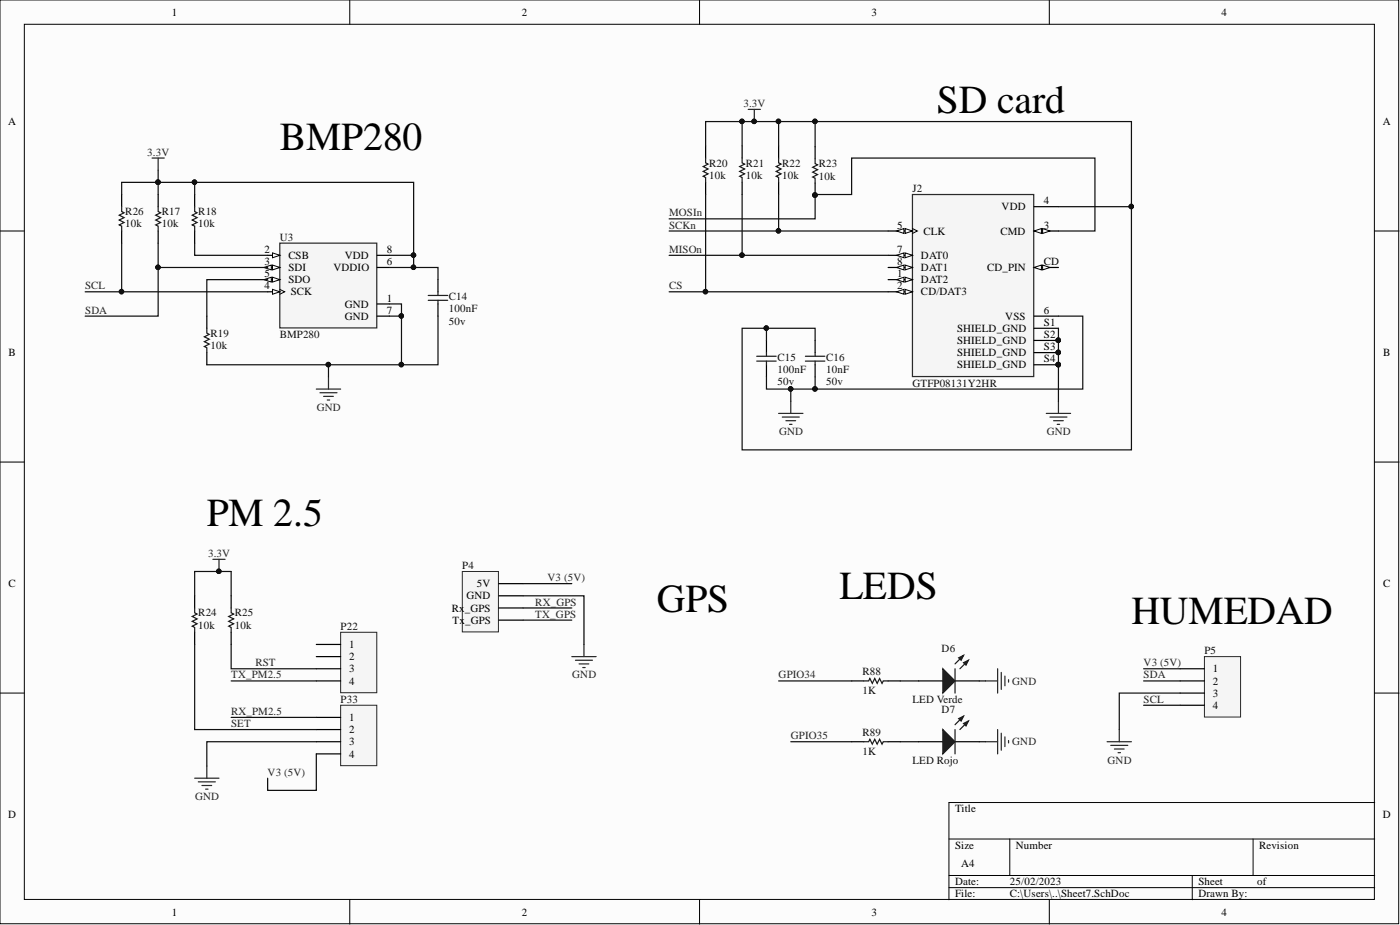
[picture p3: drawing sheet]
<svg xmlns="http://www.w3.org/2000/svg" width="292mm" height="193mm" viewBox="0 0 292 193" stroke-linecap="round" stroke-linejoin="round" font-family="sans-serif">
<defs><g id="words">
<g font-size="8.3">
<text x="195.5" y="23.6">SD card</text>
<text x="58.4" y="31.2">BMP280</text>
<text x="43.2" y="109.8">PM 2.5</text>
<text x="175.1" y="125.1">LEDS</text>
<text x="137.1" y="127.6">GPS</text>
<text x="236.1" y="130.1">HUMEDAD</text>
</g>
<g font-size="2.3">
<text x="35.9" y="3.3">1</text>
<text x="108.9" y="3.3">2</text>
<text x="181.8" y="3.3">3</text>
<text x="254.8" y="3.3">4</text>
<text x="1.7" y="26.1">A</text>
<text x="288.5" y="26.1">A</text>
<text x="187.2" y="47.7">5</text>
<text x="209" y="43.9">VDD</text>
<text x="217.8" y="42.6">4</text>
<text x="217.8" y="47.7">3</text>
<text x="55.2" y="52.8">2</text>
<text x="80.7" y="52.8">8</text>
<text x="187.2" y="52.8">7</text>
<text x="192.7" y="49">CLK</text>
<text x="208.7" y="49">CMD</text>
<text x="55.2" y="55.3">3</text>
<text x="55.2" y="57.8">5</text>
<text x="60.2" y="54">CSB</text>
<text x="60.2" y="56.6">SDI</text>
<text x="60.2" y="59.1">SDO</text>
<text x="69.6" y="56.6">VDDIO</text>
<text x="71.9" y="54">VDD</text>
<text x="80.7" y="55.3">6</text>
<text x="187.2" y="55.3">8</text>
<text x="187.2" y="57.8">1</text>
<text x="192.2" y="54">DAT0</text>
<text x="192.2" y="56.6">DAT1</text>
<text x="192.2" y="59.1">DAT2</text>
<text x="205.9" y="56.6">CD_PIN</text>
<text x="217.8" y="55.3">CD</text>
<text x="55.2" y="60.4">4</text>
<text x="60.7" y="61.6">SCK</text>
<text x="71.9" y="64.2">GND</text>
<text x="80.7" y="62.9">1</text>
<text x="80.7" y="65.4">7</text>
<text x="187.2" y="60.4">2</text>
<text x="192.2" y="61.6">CD/DAT3</text>
<text x="217.8" y="65.4">6</text>
<text x="71.9" y="66.7">GND</text>
<text x="199.7" y="69.2">SHIELD_GND</text>
<text x="199.7" y="71.8">SHIELD_GND</text>
<text x="209.8" y="66.7">VSS</text>
<text x="217.8" y="68">S1</text>
<text x="217.8" y="70.5">S2</text>
<text x="1.8" y="74.3">B</text>
<text x="199.7" y="74.3">SHIELD_GND</text>
<text x="199.7" y="76.9">SHIELD_GND</text>
<text x="217.8" y="73.1">S3</text>
<text x="217.8" y="75.6">S4</text>
<text x="288.6" y="74.3">B</text>
<text x="1.8" y="122.5">C</text>
<text x="97.3" y="125.1">GND</text>
<text x="99.5" y="122.5">5V</text>
<text x="288.6" y="122.5">C</text>
<text x="94.3" y="127.6">Rx</text>
<text x="94.4" y="130.1">Tx</text>
<text x="97" y="127.6">_GPS</text>
<text x="97" y="130.1">_GPS</text>
<text x="72.9" y="135.2">1</text>
<text x="72.9" y="137.7">2</text>
<text x="72.9" y="140.3">3</text>
<text x="72.9" y="142.8">4</text>
<text x="253.1" y="140.3">1</text>
<text x="253.1" y="142.8">2</text>
<text x="253.1" y="145.3">3</text>
<text x="253.1" y="147.9">4</text>
<text x="72.9" y="150.4">1</text>
<text x="72.9" y="153">2</text>
<text x="72.9" y="155.5">3</text>
<text x="72.9" y="158">4</text>
<text x="1.7" y="170.7">D</text>
<text x="199.3" y="169.4">Title</text>
<text x="288.5" y="170.7">D</text>
<text x="199.3" y="177.1">Size</text>
<text x="212" y="177.1">Number</text>
<text x="262.7" y="177.1">Revision</text>
<text x="199.3" y="184.7">Date:</text>
<text x="200.5" y="180.9">A4</text>
<text x="210.7" y="184.7">25/02/2023</text>
<text x="250" y="184.7">Sheet</text>
<text x="262.3" y="184.7">of</text>
<text x="35.9" y="191">1</text>
<text x="108.9" y="191">2</text>
<text x="181.8" y="191">3</text>
<text x="199.3" y="187.2">File:</text>
<text x="210.7" y="187.2">C:\Users\..\Sheet7.SchDoc</text>
<text x="250" y="187.2">Drawn By:</text>
<text x="254.8" y="191">4</text>
</g>
<g font-size="2.3" fill="#262626">
<text x="155.1" y="22.3">3.3V</text>
<text x="30.7" y="32.5">3.3V</text>
<text x="139.6" y="47.7">SCKn</text>
<text x="139.6" y="45.1">MOSIn</text>
<text x="139.6" y="52.8">MISOn</text>
<text x="17.8" y="60.4">SCL</text>
<text x="17.8" y="65.4">SDA</text>
<text x="139.6" y="60.4">CS</text>
<text x="66.1" y="85.7">GND</text>
<text x="162.5" y="90.8">GND</text>
<text x="218.4" y="90.8">GND</text>
<text x="43.4" y="116.2">3.3V</text>
<text x="114.2" y="121.3">V3 (5V)</text>
<text x="111.7" y="126.3">RX_GPS</text>
<text x="111.7" y="128.9">TX_GPS</text>
<text x="48.2" y="141.5">TX_PM2.5</text>
<text x="53.3" y="139">RST</text>
<text x="119.4" y="141.5">GND</text>
<text x="162.5" y="141.5">GPIO34</text>
<text x="211.2" y="142.8">GND</text>
<text x="238.6" y="141.5">SDA</text>
<text x="238.6" y="139">V3 (5V)</text>
<text x="48.2" y="149.2">RX_PM2.5</text>
<text x="238.6" y="146.6">SCL</text>
<text x="48.2" y="151.7">SET</text>
<text x="165" y="154.2">GPIO35</text>
<text x="211.2" y="155.5">GND</text>
<text x="55.8" y="161.8">V3 (5V)</text>
<text x="231.1" y="159.3">GND</text>
<text x="40.7" y="166.9">GND</text>
</g>
<g font-size="2.3" fill="#0e0e0e">
<text x="148" y="34.7">R20</text>
<text x="155.6" y="34.7">R21</text>
<text x="163.2" y="34.7">R22</text>
<text x="170.8" y="34.9">R23</text>
<text x="148" y="37.3">10k</text>
<text x="155.6" y="37.3">10k</text>
<text x="163.2" y="37.3">10k</text>
<text x="170.8" y="37.5">10k</text>
<text x="190.4" y="40.1">J2</text>
<text x="26.1" y="47.4">10k</text>
<text x="26.1" y="44.9">R26</text>
<text x="33.8" y="47.4">10k</text>
<text x="33.8" y="44.9">R17</text>
<text x="41.4" y="47.4">10k</text>
<text x="41.4" y="44.9">R18</text>
<text x="58.4" y="50.2">U3</text>
<text x="93.7" y="65.2">100nF</text>
<text x="93.7" y="62.7">C14</text>
<text x="43.9" y="70.3">R19</text>
<text x="58.4" y="70.5">BMP280</text>
<text x="93.7" y="67.7">50v</text>
<text x="43.9" y="72.8">10k</text>
<text x="162.2" y="77.9">100nF</text>
<text x="162.2" y="75.3">C15</text>
<text x="172.4" y="77.9">10nF</text>
<text x="172.4" y="75.3">C16</text>
<text x="162.2" y="80.4">50v</text>
<text x="172.4" y="80.4">50v</text>
<text x="190.4" y="80.7">GTFP08131Y2HR</text>
<text x="96.5" y="118.7">P4</text>
<text x="41.4" y="131.1">10k</text>
<text x="41.4" y="128.6">R24</text>
<text x="49" y="131.1">10k</text>
<text x="49" y="128.6">R25</text>
<text x="71.1" y="131.4">P22</text>
<text x="196.5" y="136">D6</text>
<text x="251.3" y="136.5">P5</text>
<text x="180" y="140.8">R88</text>
<text x="71.1" y="146.6">P33</text>
<text x="180" y="144.8">1K</text>
<text x="190.4" y="146.6">LED Verde</text>
<text x="196.5" y="148.6">D7</text>
<text x="180" y="153.5">R89</text>
<text x="180" y="157.5">1K</text>
<text x="190.4" y="159.3">LED Rojo</text>
</g>
</g></defs>
<g fill="#fcfcfc" stroke="#000" stroke-width=".21">
<path d="M0 0h291.8v192.7h-291.8z"/>
<path d="M5.1 5.1h281.7v182.5h-281.7z"/>
</g>
<g fill="none" stroke="#000" stroke-width=".21">
<path d="M73 0v5.1M146 0v5.1M218.9 0v5.1M0 48.2h5.1M286.8 48.2h5.1M0 96.4h5.1M286.8 96.4h5.1M0 144.6h5.1M286.8 144.6h5.1M198 175h88.8M210.7 175v7.6M261.4 175v7.6"/>
<path d="M286.8 167.4h-88.8v20.3M73 187.7v5.1M146 187.7v5.1M198 182.6h88.8M198 185.2h88.8M218.9 187.7v5.1M248.8 182.6v5.1"/>
</g>
<path d="M58.4 50.7h20.2v17.7h-20.2z" fill="#f5f5f5" stroke="#262626" stroke-width=".25"/>
<path d="M55.8 53.3h2.6" fill="none" stroke="#000" stroke-width=".25"/>
<path d="M56.9 52.8l1.5 .5-1.5 .5z" fill="#fcfcfc"/>
<path d="M56.9 52.8l1.5 .5-1.5 .5z" fill="none" stroke="#000" stroke-width=".21"/>
<path d="M55.8 55.8h2.6" fill="none" stroke="#000" stroke-width=".25"/>
<path d="M56.9 55.3l1.5 .5-1.5 .5z" fill="#fcfcfc"/>
<path d="M56.9 55.3l1.5 .5-1.5 .5z" fill="none" stroke="#000" stroke-width=".21"/>
<path d="M55.1 55.8l1.5-.5v1z" fill="#fcfcfc"/>
<path d="M55.1 55.8l1.5-.5v1z" fill="none" stroke="#000" stroke-width=".21"/>
<path d="M55.8 58.3h2.6" fill="none" stroke="#000" stroke-width=".25"/>
<path d="M56.9 57.8l1.5 .5-1.5 .5z" fill="#fcfcfc"/>
<path d="M56.9 57.8l1.5 .5-1.5 .5z" fill="none" stroke="#000" stroke-width=".21"/>
<path d="M55.1 58.3l1.5-.5v1z" fill="#fcfcfc"/>
<path d="M55.1 58.3l1.5-.5v1zM58.4 60.4l1 .5-1 .5" fill="none" stroke="#000" stroke-width=".21"/>
<path d="M55.8 60.9h2.6" fill="none" stroke="#000" stroke-width=".25"/>
<path d="M56.9 60.4l1.5 .5-1.5 .5z" fill="#fcfcfc"/>
<path d="M56.9 60.4l1.5 .5-1.5 .5z" fill="none" stroke="#000" stroke-width=".21"/>
<g fill="none" stroke="#000" stroke-width=".25">
<path d="M147.2 30.4v2.6M147.2 38v2.6M154.8 30.4v2.6M154.8 38v2.6M162.5 30.4v2.6M162.5 38v2.6M170.1 30.6v2.5M170.1 38.2v2.5M25.4 40.6v2.5M25.4 48.2v2.5M33 40.6v2.5M33 48.2v2.5"/>
<path d="M40.6 40.6v2.5M40.6 48.2v2.5M78.7 53.3h2.5M78.7 55.8h2.5M91.4 58.3v2.6M43.2 65.9v2.6M43.2 73.6v2.5M78.7 63.4h2.5M78.7 65.9h2.5M91.4 63.4v2.5M159.9 71v2.6M159.9 76.1v2.5"/>
<path d="M170.1 71v2.6M170.1 76.1v2.5"/>
</g>
<g fill="none" stroke="#1c1c1c" stroke-width=".25">
<path d="M147.2 33v1l.5 .2-1 .5 1 .6-1 .5 1 .5-1 .5 .5 .2v1M154.8 33v1l.5 .2-1 .5 1 .6-1 .5 1 .5-1 .5 .5 .2v1M162.5 33v1l.5 .2-1.1 .5 1.1 .6-1.1 .5 1.1 .5-1.1 .5 .6 .2v1M170.1 33.1v1l.5 .3-1 .5 1 .5-1 .5 1 .5-1 .5 .5 .3v1M25.4 43.1v1l.5 .3-1 .5 1 .5-1 .5 1 .5-1 .5 .5 .3v1M33 43.1v1l.5 .3-1 .5 1 .5-1 .5 1 .5-1 .5 .5 .3v1M40.6 43.1v1l.5 .3-1 .5 1 .5-1 .5 1 .5-1 .5 .5 .3v1M43.2 68.5v1l.5 .3-1.1 .5 1.1 .5-1.1 .5 1.1 .5-1.1 .5 .6 .2v1.1M89.3 61.6h4.1M89.3 62.7h4.1M91.4 60.9v.7M91.4 62.7v.7"/>
<path d="M157.9 74.3h4M157.9 75.3h4M159.9 73.6v.7M159.9 75.3v.8M168 74.3h4.1M168 75.3h4.1M170.1 73.6v.7M170.1 75.3v.8"/>
</g>
<g fill="none" stroke="#262626" stroke-width=".25">
<path d="M68.5 78.6v2.6M66 81.2h5.1M66.8 81.9h3.5M67.5 82.7h2.1M68.3 83.5h.5M162.5 86.2h5M163.2 87h3.6M164 87.8h2M164.7 88.5h.5M165 83.7v2.5M218.3 86.2h5.1M219.1 87h3.5"/>
<path d="M219.8 87.8h2.1M220.6 88.5h.5M220.8 83.7v2.5"/>
</g>
<g fill="none" stroke="#0e0e0e" stroke-width=".25">
<path d="M33 35.5v5.1M40.6 38h45.7v15.3M25.4 40.6v-2.6h15.2v2.6M25.4 50.7v10.2h30.4M33 50.7v5.1h22.8M33 55.8v10.1h-15.2M40.6 50.7v2.6h15.2M55.8 58.3h-12.6v7.6M81.2 55.8h10.2v2.5M81.2 53.3h5.1v2.5M17.8 60.9h7.6M43.2 76.1h25.3v2.5"/>
<path d="M81.2 63.4h2.6v2.5h-2.6M83.8 65.9v10.2h-15.3M91.4 65.9v10.2h-7.6"/>
</g>
<g fill="#0e0e0e" stroke="#0e0e0e" stroke-width=".21">
<circle cx="33" cy="38" r=".47"/>
<circle cx="40.6" cy="38" r=".47"/>
<circle cx="33" cy="55.8" r=".47"/>
<circle cx="25.3" cy="60.8" r=".47"/>
<circle cx="83.7" cy="65.9" r=".47"/>
<circle cx="68.5" cy="76.1" r=".47"/>
<circle cx="83.7" cy="76.1" r=".47"/>
<circle cx="86.3" cy="55.8" r=".47"/>
<circle cx="86.3" cy="53.2" r=".47"/>
<circle cx="170" cy="40.7" r=".47"/>
</g>
<path d="M190.4 40.6h25.3v38h-25.3z" fill="#f5f5f5" stroke="#262626" stroke-width=".25"/>
<path d="M185.3 48.2h5.1" fill="none" stroke="#000" stroke-width=".25"/>
<path d="M190.4 47.7l1 .5-1 .5" fill="none" stroke="#000" stroke-width=".21"/>
<path d="M188.9 47.7l1.5 .5-1.5 .5z" fill="#fcfcfc"/>
<path d="M188.9 47.7l1.5 .5-1.5 .5z" fill="none" stroke="#000" stroke-width=".21"/>
<path d="M187.1 48.2l1.5-.5v1z" fill="#fcfcfc"/>
<path d="M187.1 48.2l1.5-.5v1z" fill="none" stroke="#000" stroke-width=".21"/>
<path d="M185.3 53.3h5.1" fill="none" stroke="#000" stroke-width=".25"/>
<path d="M188.9 52.8l1.5 .5-1.5 .5z" fill="#fcfcfc"/>
<path d="M188.9 52.8l1.5 .5-1.5 .5z" fill="none" stroke="#000" stroke-width=".21"/>
<path d="M187.1 53.3l1.5-.5v1z" fill="#fcfcfc"/>
<path d="M187.1 53.3l1.5-.5v1z" fill="none" stroke="#000" stroke-width=".21"/>
<path d="M185.3 55.8h5.1" fill="none" stroke="#000" stroke-width=".25"/>
<path d="M188.9 55.3l1.5 .5-1.5 .5z" fill="#fcfcfc"/>
<path d="M188.9 55.3l1.5 .5-1.5 .5z" fill="none" stroke="#000" stroke-width=".21"/>
<path d="M187.1 55.8l1.5-.5v1z" fill="#fcfcfc"/>
<path d="M187.1 55.8l1.5-.5v1z" fill="none" stroke="#000" stroke-width=".21"/>
<path d="M185.3 58.3h5.1" fill="none" stroke="#000" stroke-width=".25"/>
<path d="M188.9 57.8l1.5 .5-1.5 .5z" fill="#fcfcfc"/>
<path d="M188.9 57.8l1.5 .5-1.5 .5z" fill="none" stroke="#000" stroke-width=".21"/>
<path d="M187.1 58.3l1.5-.5v1z" fill="#fcfcfc"/>
<path d="M187.1 58.3l1.5-.5v1z" fill="none" stroke="#000" stroke-width=".21"/>
<path d="M185.3 60.9h5.1" fill="none" stroke="#000" stroke-width=".25"/>
<path d="M188.9 60.4l1.5 .5-1.5 .5z" fill="#fcfcfc"/>
<path d="M188.9 60.4l1.5 .5-1.5 .5z" fill="none" stroke="#000" stroke-width=".21"/>
<path d="M187.1 60.9l1.5-.5v1z" fill="#fcfcfc"/>
<path d="M187.1 60.9l1.5-.5v1z" fill="none" stroke="#000" stroke-width=".21"/>
<path d="M215.8 43.1h5M215.8 48.2h5" fill="none" stroke="#000" stroke-width=".25"/>
<path d="M215.8 48.2l1.5-.5v1z" fill="#fcfcfc"/>
<path d="M215.8 48.2l1.5-.5v1z" fill="none" stroke="#000" stroke-width=".21"/>
<path d="M217.5 47.7l1.6 .5-1.6 .5z" fill="#fcfcfc"/>
<path d="M217.5 47.7l1.6 .5-1.6 .5z" fill="none" stroke="#000" stroke-width=".21"/>
<path d="M215.8 55.8h5" fill="none" stroke="#000" stroke-width=".25"/>
<path d="M215.8 55.8l1.5-.5v1z" fill="#fcfcfc"/>
<path d="M215.8 55.8l1.5-.5v1z" fill="none" stroke="#000" stroke-width=".21"/>
<path d="M217.5 55.3l1.6 .5-1.6 .5z" fill="#fcfcfc"/>
<path d="M217.5 55.3l1.6 .5-1.6 .5z" fill="none" stroke="#000" stroke-width=".21"/>
<path d="M215.8 65.9h5M215.8 68.5h5M215.8 71h5M215.8 73.6h5M215.8 76.1h5M40.6 124.3v2.5M40.6 131.9v2.5M48.2 124.3v2.5M48.2 131.9v2.5" fill="none" stroke="#000" stroke-width=".25"/>
<g fill="#0e0e0e" stroke="#0e0e0e" stroke-width=".21">
<circle cx="220.8" cy="71" r=".47"/>
<circle cx="220.8" cy="73.5" r=".47"/>
<circle cx="220.8" cy="76.1" r=".47"/>
<circle cx="147.2" cy="60.8" r=".47"/>
<circle cx="162.4" cy="48.2" r=".47"/>
<circle cx="154.8" cy="53.2" r=".47"/>
<circle cx="170" cy="81.1" r=".47"/>
<circle cx="165" cy="81.1" r=".47"/>
<circle cx="170" cy="40.7" r=".47"/>
<circle cx="162.4" cy="25.3" r=".47"/>
<circle cx="170" cy="25.3" r=".47"/>
<circle cx="157.3" cy="25.3" r=".47"/>
<circle cx="154.8" cy="25.3" r=".47"/>
<circle cx="236" cy="43.1" r=".47"/>
<circle cx="159.9" cy="68.4" r=".47"/>
</g>
<g fill="none" stroke="#0e0e0e" stroke-width=".25">
<path d="M154.8 30.4v-5h7.7v5M154.8 25.4h-7.6v5M162.5 25.4h7.6v5.2M170.1 25.4h66v17.7h-15.3M139.6 45.7h30.5v-5.1h7.6v-7.6h50.8v15.2h-7.7M139.6 53.3h15.2M139.6 48.2h22.9M147.2 40.6v20.3h38.1M154.8 40.6v12.7h30.5M162.5 40.6v7.6h22.8M236.1 43.1v50.8h-81.3v-25.4h5.1v2.5M139.6 60.9h7.6"/>
<path d="M159.9 78.6v2.6h10.2v-2.6M159.9 68.5h10.2v2.5M220.8 65.9h5.1v15.3h-55.8M220.8 68.5v15.2M165 81.2v2.5"/>
</g>
<path d="M40.6 126.8v1l.5 .3-1 .5 1 .5-1 .5 1 .5-1 .5 .5 .3v1M48.2 126.8v1l.5 .3-1 .5 1 .5-1 .5 1 .5-1 .5 .5 .3v1" fill="none" stroke="#1c1c1c" stroke-width=".25"/>
<path d="M43.2 159.8v2.5M40.6 162.3h5.1M41.4 163.1h3.5M42.1 163.9h2.1M42.9 164.6h.5" fill="none" stroke="#262626" stroke-width=".25"/>
<path d="M71.1 131.9h7.5v12.6h-7.5z" fill="#f5f5f5" stroke="#262626" stroke-width=".21"/>
<path d="M66 134.4h5.1M66 137h5.1M66 139.5h5.1M66 142.1h5.1" fill="none" stroke="#000" stroke-width=".25"/>
<path d="M71.1 147.1h7.5v12.6h-7.5z" fill="#f5f5f5" stroke="#262626" stroke-width=".21"/>
<path d="M66 149.7h5.1M66 152.2h5.1M66 154.7h5.1M66 157.3h5.1M191.6 142.1h5.1M199.3 142.1h5" fill="none" stroke="#000" stroke-width=".25"/>
<path d="M40.6 124.3v-5.1h7.6v5.1M40.6 134.4v17.8h25.4M48.2 134.4v5.1h17.8M48.2 142.1h17.8M48.2 149.7h17.8M66 154.7h-22.8v5.1M66 157.3v7.6h-10.2v-2.6" fill="none" stroke="#0e0e0e" stroke-width=".25"/>
<circle cx="45.7" cy="119.2" r=".47" fill="#0e0e0e" stroke="#0e0e0e" stroke-width=".21"/>
<path d="M208.1 139.5v5.1M205.6 142.1h2.5M208.9 140.3v3.5M209.7 141v2.1M210.4 141.8v.5" fill="none" stroke="#262626" stroke-width=".25"/>
<path d="M196.7 139.5l2.6 2.6-2.6 2.5z" fill="#1c1c1c"/>
<path d="M196.7 139.5l2.6 2.6-2.6 2.5zM201 136.7l-1.7 1.8M202.1 137.7l-1.8 1.8" fill="none" stroke="#1c1c1c" stroke-width=".25"/>
<path d="M201 138.2l1.1-.5-.6 1.1z" fill="#1c1c1c"/>
<path d="M201 138.2l1.1-.5-.6 1.1z" fill="none" stroke="#1c1c1c" stroke-width=".25"/>
<path d="M200 137.2l1-.5-.5 1z" fill="#1c1c1c"/>
<path d="M199.3 139.5v5.1M200 137.2l1-.5-.5 1z" fill="none" stroke="#1c1c1c" stroke-width=".25"/>
<path d="M205.6 154.7h2.5M208.1 152.2v5.1M208.9 153v3.5M209.7 153.7v2.1M210.4 154.5v.5" fill="none" stroke="#262626" stroke-width=".25"/>
<path d="M191.6 154.7h5.1M199.3 154.7h5" fill="none" stroke="#000" stroke-width=".25"/>
<path d="M196.7 152.2l2.6 2.5-2.6 2.6z" fill="#1c1c1c"/>
<path d="M196.7 152.2l2.6 2.5-2.6 2.6zM201 149.4l-1.7 1.8M202.1 150.4l-1.8 1.8" fill="none" stroke="#1c1c1c" stroke-width=".25"/>
<path d="M201 150.9l1.1-.5-.6 1z" fill="#1c1c1c"/>
<path d="M201 150.9l1.1-.5-.6 1z" fill="none" stroke="#1c1c1c" stroke-width=".25"/>
<path d="M200 149.9l1-.5-.5 1z" fill="#1c1c1c"/>
<path d="M199.3 152.2v5.1M200 149.9l1-.5-.5 1z" fill="none" stroke="#1c1c1c" stroke-width=".25"/>
<path d="M251.3 137h7.5v12.6h-7.5z" fill="#f5f5f5" stroke="#262626" stroke-width=".21"/>
<path d="M246.2 139.5h5.1M246.2 142.1h5.1M246.2 144.6h5.1M246.2 147.1h5.1" fill="none" stroke="#000" stroke-width=".25"/>
<path d="M231 154.7h5.1M231.8 155.5h3.5M232.5 156.3h2M233.3 157h.5M233.5 152.2v2.5" fill="none" stroke="#262626" stroke-width=".25"/>
<path d="M238.6 139.5h7.6M187.8 142.1h3.8M187.8 154.7h3.8M204.3 142.1h1.3M204.3 154.7h1.3M238.6 142.1h7.6M238.6 147.1h7.6M246.2 144.6h-12.7v7.6" fill="none" stroke="#0e0e0e" stroke-width=".25"/>
<path d="M96.5 119.2h7.5v12.6h-7.5z" fill="#f5f5f5" stroke="#262626" stroke-width=".21"/>
<path d="M104.1 129.4h5M104.1 126.8h5M104.1 124.3h5M104.1 121.8h5M177.7 142.1h2.5M177.7 154.7h2.5M185.3 142.1h2.5M185.3 154.7h2.5" fill="none" stroke="#000" stroke-width=".25"/>
<path d="M31.7 33h2.6M33 33v2.5M156.1 22.8h2.5M157.4 22.8v2.6M44.4 116.7h2.6M45.7 116.7v2.5M119.3 137h5.1M120.1 137.7h3.5M120.8 138.5h2.1M121.6 139.3h.5M121.8 134.4v2.6" fill="none" stroke="#262626" stroke-width=".25"/>
<path d="M109.1 124.3h12.7v10.1M109.1 121.8h10.2M109.1 126.8h10.2M109.1 129.4h10.2M162.5 142.1h15.2M165 154.7h12.7" fill="none" stroke="#0e0e0e" stroke-width=".25"/>
<path d="M180.2 142.1h1l.3-.6 .5 1.1 .5-1.1 .5 1.1 .5-1.1 .5 1.1 .3-.5h1M180.2 154.7h1l.3-.5 .5 1 .5-1 .5 1 .5-1 .5 1 .3-.5h1" fill="none" stroke="#1c1c1c" stroke-width=".25"/>
<g fill="#0e0e0e" stroke="#0e0e0e" stroke-width=".21">
<circle cx="157.3" cy="25.3" r=".47"/>
<circle cx="45.7" cy="119.2" r=".47"/>
</g>
<use href="#words"/>
</svg>
